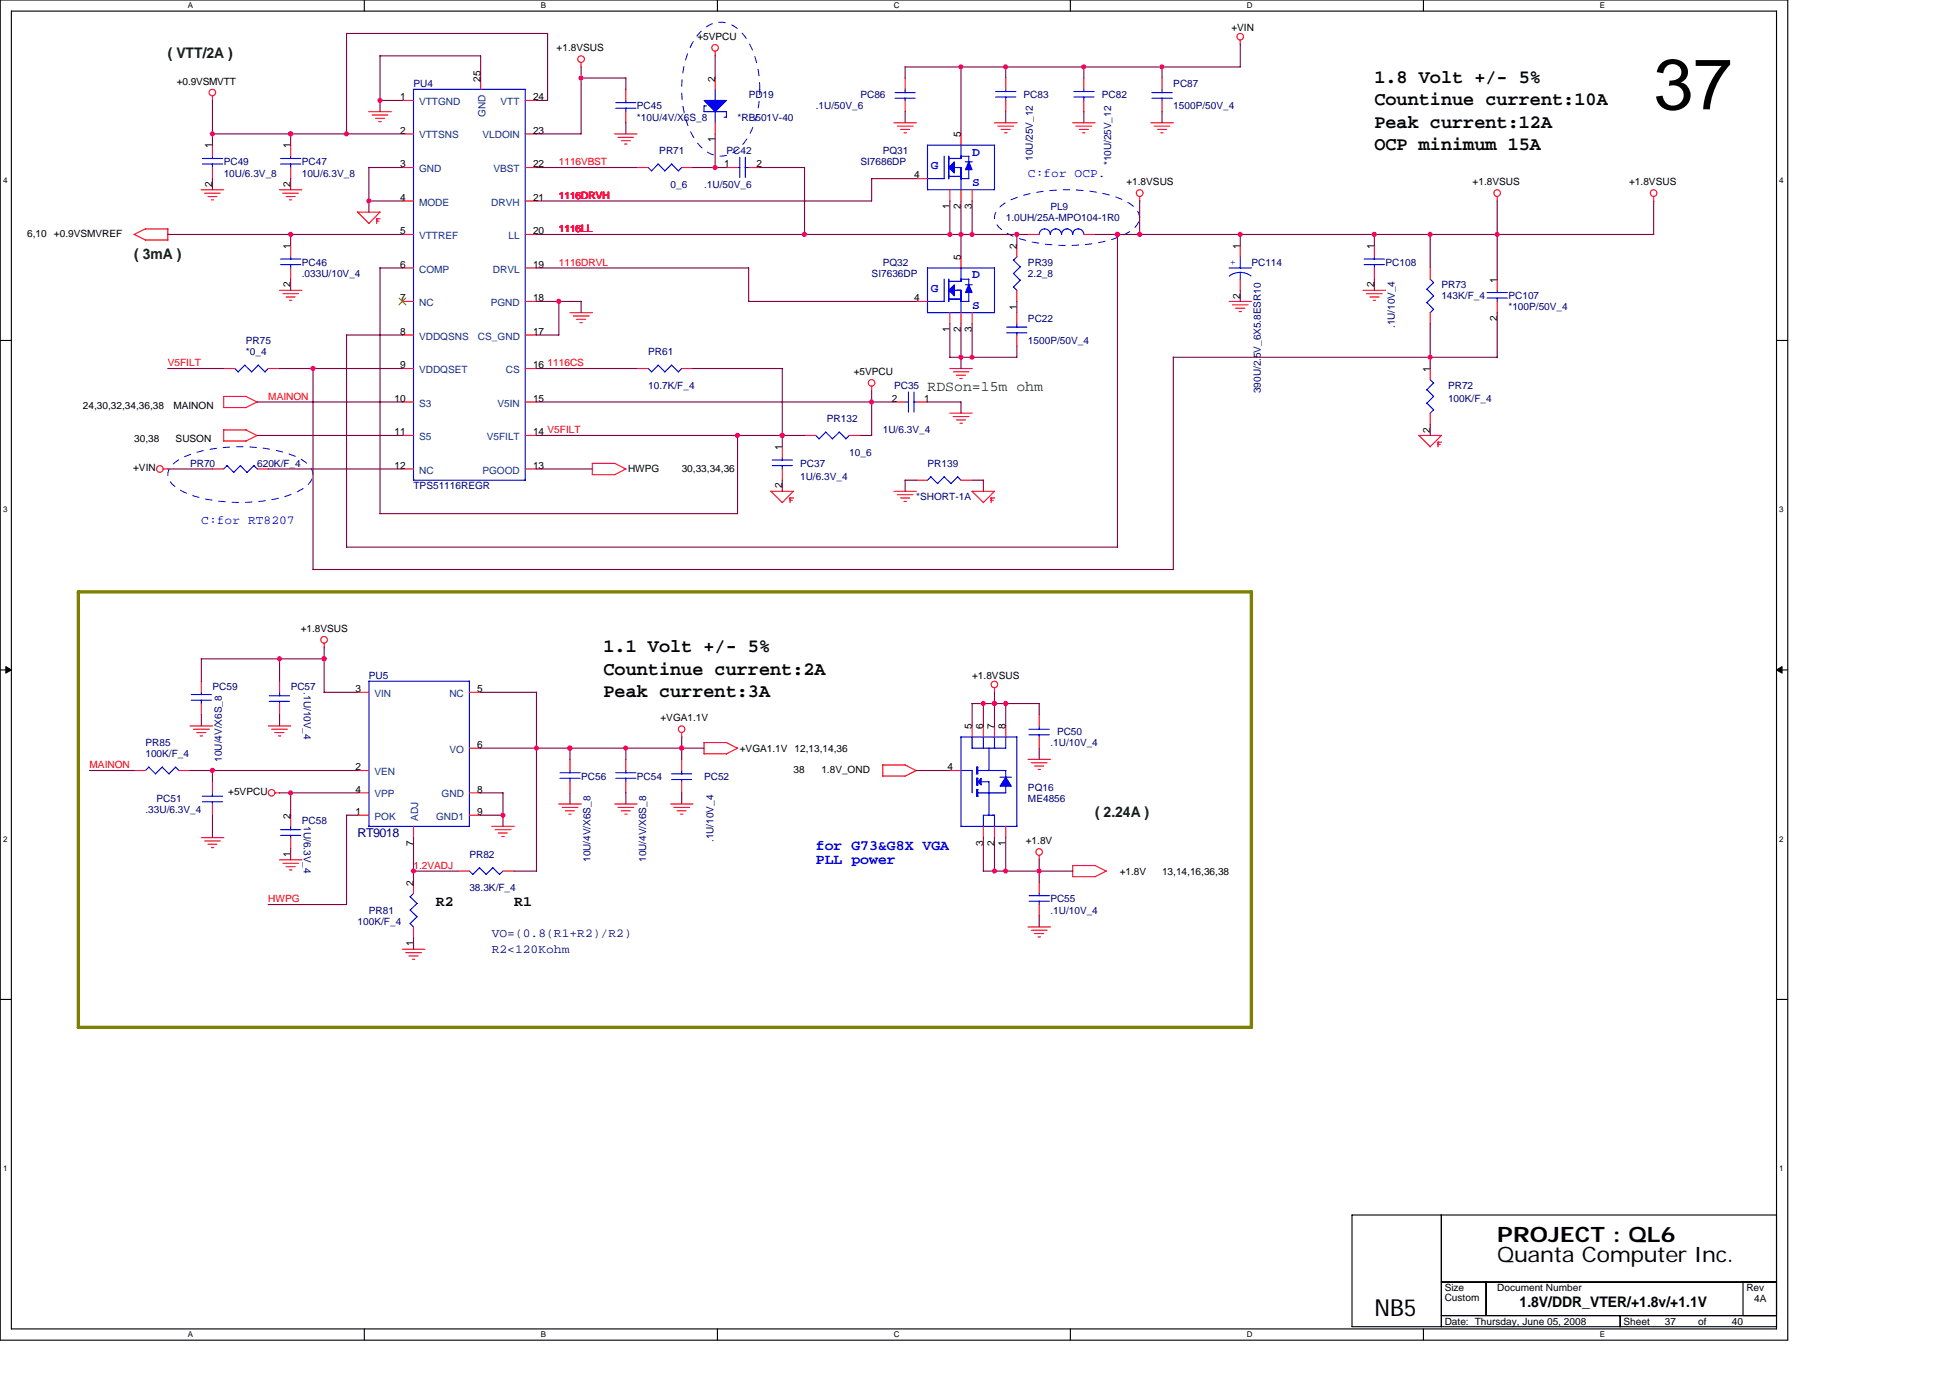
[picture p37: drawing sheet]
<svg xmlns="http://www.w3.org/2000/svg" width="297mm" height="210mm" viewBox="0 0 297 210" stroke-linecap="round" stroke-linejoin="round" font-family="sans-serif">
<defs><g id="words">
<text font-size="10.9" x="251.9" y="16.7">37</text>
<text font-size="3.6" x="209.4" y="200.6">NB5</text>
<g font-size="3.2">
<text x="228.1" y="189.2">PROJECT : QL6</text>
<text x="228.1" y="192.3">Quanta Computer Inc.</text>
</g>
<g font-size="2.9">
<text x="209.4" y="16">Countinue current:10A</text>
<text x="209.4" y="12.6">1.8 Volt +/- 5%</text>
<text x="209.4" y="19.4">Peak current:12A</text>
<text x="209.4" y="22.8">OCP minimum 15A</text>
<text x="91.9" y="99.4">1.1 Volt +/- 5%</text>
<text x="91.9" y="106.2">Peak current:3A</text>
<text x="91.9" y="102.8">Countinue current:2A</text>
</g>
<g font-size="2.2" fill="#004000">
<text x="25.6" y="8.8">( VTT/2A )</text>
<text x="20.4" y="39.5">( 3mA )</text>
<text x="166.8" y="124.6">( 2.24A )</text>
</g>
<text font-size="2.2" fill="#008000" x="141.3" y="59.6">RDSon=15m ohm</text>
<g font-size="2.2" fill="#00f">
<text x="124.3" y="129.5">for G73&amp;G8X VGA</text>
<text x="124.3" y="131.7">PLL power</text>
</g>
<g font-size="2.2">
<text x="66.4" y="138">R2</text>
<text x="78.3" y="138">R1</text>
<text x="231.5" y="199.1">1.8V/DDR_VTER/+1.8v/+1.1V</text>
</g>
<g font-size="1.9" fill="#00f">
<text x="148.1" y="23.7">D</text>
<text x="141.8" y="25.7">G</text>
<text x="148.1" y="28.3">S</text>
<text x="156.6" y="27">C:for OCP.</text>
<text x="141.8" y="44.5">G</text>
<text x="148.1" y="42.4">D</text>
<text x="148.1" y="47">S</text>
<text x="30.7" y="79.8">C:for RT8207</text>
</g>
<g font-size="1.9" fill="#000080">
<text x="54.5" y="127.6">RT9018</text>
<text x="74.9" y="142.7">VO=(0.8(R1+R2)/R2)</text>
<text x="74.9" y="145.2">R2&lt;120Kohm</text>
</g>
<g font-size="1.5">
<text x="187.6" y="4.8">+VIN</text>
<text x="84.8" y="7.8">+1.8VSUS</text>
<text x="106.2" y="6.1">+5VPCU</text>
<text x="26.9" y="12.9">+0.9VSMVTT</text>
<text x="61" y="15.3">1</text>
<text x="73.2" y="12.4" transform="rotate(-90 73.2 12.4)">25</text>
<text x="81.2" y="15.3">24</text>
<text x="108.9" y="12.4" transform="rotate(-90 108.9 12.4)">2</text>
<text x="32.3" y="22.6" transform="rotate(-90 32.3 22.6)">1</text>
<text x="44.3" y="22.6" transform="rotate(-90 44.3 22.6)">1</text>
<text x="61" y="20.4">2</text>
<text x="81.2" y="20.4">23</text>
<text x="108.9" y="21.7" transform="rotate(-90 108.9 21.7)">1</text>
<text x="146.4" y="20.9" transform="rotate(-90 146.4 20.9)">5</text>
<text x="32.3" y="28.5" transform="rotate(-90 32.3 28.5)">2</text>
<text x="44.3" y="28.5" transform="rotate(-90 44.3 28.5)">2</text>
<text x="61" y="25.5">3</text>
<text x="81.2" y="25.5">22</text>
<text x="110.3" y="25.5">1</text>
<text x="115.2" y="25.5">2</text>
<text x="139.3" y="27.2">4</text>
<text x="171.6" y="28.3">+1.8VSUS</text>
<text x="224.3" y="28.3">+1.8VSUS</text>
<text x="248.2" y="28.3">+1.8VSUS</text>
<text x="61" y="30.6">4</text>
<text x="61" y="35.7">5</text>
<text x="81.2" y="35.7">20</text>
<text x="81.2" y="30.6">21</text>
<text x="144.7" y="31.9" transform="rotate(-90 144.7 31.9)">1</text>
<text x="146.4" y="31.9" transform="rotate(-90 146.4 31.9)">2</text>
<text x="148.1" y="31.9" transform="rotate(-90 148.1 31.9)">3</text>
<text x="4.1" y="36.1">6,10</text>
<text x="8.2" y="36.1">+0.9VSMVREF</text>
<text x="44.3" y="38" transform="rotate(-90 44.3 38)">1</text>
<text x="61" y="40.8">6</text>
<text x="81.2" y="40.8">19</text>
<text x="146.4" y="39.6" transform="rotate(-90 146.4 39.6)">5</text>
<text x="154.9" y="38" transform="rotate(-90 154.9 38)">2</text>
<text x="188.9" y="38" transform="rotate(-90 188.9 38)">1</text>
<text x="209.3" y="38" transform="rotate(-90 209.3 38)">1</text>
<text x="44.3" y="43.8" transform="rotate(-90 44.3 43.8)">2</text>
<text x="61" y="45.9">7</text>
<text x="81.2" y="45.9">18</text>
<text x="139.3" y="45.9">4</text>
<text x="154.9" y="47.2" transform="rotate(-90 154.9 47.2)">1</text>
<text x="188.9" y="45.5" transform="rotate(-90 188.9 45.5)">2</text>
<text x="209.3" y="43.8" transform="rotate(-90 209.3 43.8)">2</text>
<text x="228" y="43.1" transform="rotate(-90 228 43.1)">1</text>
<text x="61" y="51">8</text>
<text x="81.2" y="51">17</text>
<text x="144.7" y="50.6" transform="rotate(-90 144.7 50.6)">1</text>
<text x="146.4" y="50.6" transform="rotate(-90 146.4 50.6)">2</text>
<text x="148.1" y="50.6" transform="rotate(-90 148.1 50.6)">3</text>
<text x="228" y="48.9" transform="rotate(-90 228 48.9)">2</text>
<text x="61" y="56.1">9</text>
<text x="81.2" y="56.1">16</text>
<text x="130" y="57.2">+5VPCU</text>
<text x="217.8" y="56.7" transform="rotate(-90 217.8 56.7)">1</text>
<text x="12.6" y="62.3">24,30,32,34,36,38</text>
<text x="26.4" y="62.3">MAINON</text>
<text x="60.1" y="61.2">10</text>
<text x="81.2" y="61.2">15</text>
<text x="135.8" y="61.2">2</text>
<text x="140.8" y="61.2">1</text>
<text x="217.8" y="65.9" transform="rotate(-90 217.8 65.9)">2</text>
<text x="20.3" y="71.8">+VIN</text>
<text x="20.4" y="67.4">30,38</text>
<text x="26.8" y="67.4">SUSON</text>
<text x="60.1" y="71.4">12</text>
<text x="60.1" y="66.3">11</text>
<text x="81.2" y="66.3">14 V5FILT</text>
<text x="81.2" y="71.4">13</text>
<text x="95.7" y="72">HWPG</text>
<text x="103.8" y="72">30,33,34,36</text>
<text x="119.1" y="68.6" transform="rotate(-90 119.1 68.6)">1</text>
<text x="119.1" y="74.4" transform="rotate(-90 119.1 74.4)">2</text>
<text x="45.8" y="96.3">+1.8VSUS</text>
<text x="54.2" y="105.5">3</text>
<text x="72.7" y="105.5">5</text>
<text x="148.1" y="103.5">+1.8VSUS</text>
<text x="72.7" y="114">6</text>
<text x="100.6" y="109.9">+VGA1.1V</text>
<text x="148.1" y="111.1" transform="rotate(-90 148.1 111.1)">5</text>
<text x="149.8" y="111.1" transform="rotate(-90 149.8 111.1)">6</text>
<text x="151.5" y="111.1" transform="rotate(-90 151.5 111.1)">7</text>
<text x="153.2" y="111.1" transform="rotate(-90 153.2 111.1)">8</text>
<text x="54.2" y="117.4">2</text>
<text x="112.7" y="114.5">+VGA1.1V 12,13,14,36</text>
<text x="120.9" y="117.8">38</text>
<text x="125.1" y="117.8">1.8V_OND</text>
<text x="144.4" y="117.4">4</text>
<text x="34.8" y="121.2">+5VPCU</text>
<text x="44.3" y="124.7" transform="rotate(-90 44.3 124.7)">2</text>
<text x="54.2" y="120.8">4</text>
<text x="54.2" y="124.2">1</text>
<text x="72.7" y="120.8">8</text>
<text x="72.7" y="124.2">9</text>
<text x="44.3" y="130.6" transform="rotate(-90 44.3 130.6)">1</text>
<text x="63" y="128.9" transform="rotate(-90 63 128.9)">7</text>
<text x="149.8" y="128.9" transform="rotate(-90 149.8 128.9)">3</text>
<text x="151.5" y="128.9" transform="rotate(-90 151.5 128.9)">2</text>
<text x="153.2" y="128.9" transform="rotate(-90 153.2 128.9)">1</text>
<text x="156.2" y="128.7">+1.8V</text>
<text x="63" y="135" transform="rotate(-90 63 135)">2</text>
<text x="170.6" y="133.3">+1.8V</text>
<text x="177" y="133.3">13,14,16,36,38</text>
<text x="63" y="144.2" transform="rotate(-90 63 144.2)">1</text>
<text x="220.1" y="196.7">Size</text>
<text x="228.1" y="196.7">Document Number</text>
<text x="266" y="196.7">Rev</text>
<text x="220.1" y="198.3">Custom</text>
<text x="220.1" y="201.8">Date: Thursday, June 05, 2008</text>
<text x="247.3" y="201.8">Sheet</text>
<text x="253.6" y="201.8">37</text>
<text x="258.7" y="201.8">of</text>
<text x="263.8" y="201.8">40</text>
<text x="267.2" y="198.4">4A</text>
</g>
<g font-size="1.5" fill="#000080">
<text x="63" y="13.3">PU4</text>
<text x="97" y="16.7">PC45</text>
<text x="114" y="15">PD19</text>
<text x="124.3" y="16.7">.1U/50V_6</text>
<text x="131.1" y="15">PC86</text>
<text x="155.9" y="15">PC83</text>
<text x="167.8" y="15">PC82</text>
<text x="178.7" y="13.3">PC87</text>
<text x="178.7" y="16.7">1500P/50V_4</text>
<text x="97" y="18.4">*10U/4V/X6S_8</text>
<text x="100.4" y="23.5">PR71</text>
<text x="110.7" y="23.5">PC42</text>
<text x="112.3" y="18.4">*RB501V-40</text>
<text x="134.5" y="23.5">PQ31</text>
<text x="34.1" y="25.2">PC49</text>
<text x="34.1" y="26.9">10U/6.3V_8</text>
<text x="46" y="25.2">PC47</text>
<text x="46" y="26.9">10U/6.3V_8</text>
<text x="102.1" y="28.6">0_6</text>
<text x="107.2" y="28.6">.1U/50V_6</text>
<text x="131.1" y="25.2">SI7686DP</text>
<text x="157.3" y="24.5" transform="rotate(-90 157.3 24.5)">10U/25V_12</text>
<text x="169.2" y="25.2" transform="rotate(-90 169.2 25.2)">*10U/25V_12</text>
<text x="153.2" y="33.7">1.0UH/25A-MPO104-1R0</text>
<text x="160" y="32">PL9</text>
<text x="46" y="40.5">PC46</text>
<text x="134.5" y="40.5">PQ32</text>
<text x="156.6" y="40.5">PR39</text>
<text x="190.6" y="40.5">PC114</text>
<text x="211" y="40.5">PC108</text>
<text x="46" y="42.2">.033U/10V_4</text>
<text x="132.8" y="42.2">SI7636DP</text>
<text x="156.6" y="42.2">2.2_8</text>
<text x="219.6" y="43.9">PR73</text>
<text x="219.6" y="45.6">143K/F_4</text>
<text x="229.8" y="45.6">PC107</text>
<text x="229.8" y="47.3">*100P/50V_4</text>
<text x="37.5" y="52.4">PR75</text>
<text x="156.6" y="49">PC22</text>
<text x="156.6" y="52.4">1500P/50V_4</text>
<text x="212.5" y="50" transform="rotate(-90 212.5 50)">.1U/10V_4</text>
<text x="37.5" y="54.1">*0_4</text>
<text x="98.7" y="54.1">PR61</text>
<text x="98.7" y="59.2">10.7K/F_4</text>
<text x="136.2" y="59.2">PC35</text>
<text x="192" y="59.9" transform="rotate(-90 192 59.9)">390U/2.5V_6X5.8ESR10</text>
<text x="220.6" y="59.2">PR72</text>
<text x="126" y="64.3">PR132</text>
<text x="220.6" y="61.3">100K/F_4</text>
<text x="29" y="71.1">PR70</text>
<text x="39.2" y="71.1">620K/F_4</text>
<text x="121.9" y="71.1">PC37</text>
<text x="129.4" y="69.4">10_6</text>
<text x="134.5" y="66">1U/6.3V_4</text>
<text x="141.3" y="71.1">PR139</text>
<text x="63" y="74.5">TPS51116REGR</text>
<text x="121.9" y="73.2">1U/6.3V_4</text>
<text x="139.6" y="76.2">*SHORT-1A</text>
<text x="32.4" y="105.2">PC59</text>
<text x="44.3" y="105.2">PC57</text>
<text x="46.3" y="105.5" transform="rotate(90 46.3 105.5)">.1U/10V_4</text>
<text x="56.2" y="103.5">PU5</text>
<text x="22.2" y="113.7">PR85</text>
<text x="160" y="113.7">.1U/10V_4</text>
<text x="161" y="112">PC50</text>
<text x="22.2" y="115.4">100K/F_4</text>
<text x="33.8" y="116.1" transform="rotate(-90 33.8 116.1)">10U/4V/X6S_8</text>
<text x="88.5" y="118.8">PC56</text>
<text x="97" y="118.8">PC54</text>
<text x="107.2" y="118.8">PC52</text>
<text x="22.2" y="123.9">.33U/6.3V_4</text>
<text x="23.9" y="122.2">PC51</text>
<text x="46" y="125.6">PC58</text>
<text x="46.3" y="125.9" transform="rotate(90 46.3 125.9)">1U/6.3V_4</text>
<text x="156.6" y="120.5">PQ16</text>
<text x="156.6" y="122.2">ME4856</text>
<text x="71.5" y="130.7">PR82</text>
<text x="89.9" y="131.4" transform="rotate(-90 89.9 131.4)">10U/4V/X6S_8</text>
<text x="98.4" y="131.4" transform="rotate(-90 98.4 131.4)">10U/4V/X6S_8</text>
<text x="108.7" y="128.3" transform="rotate(-90 108.7 128.3)">.1U/10V_4</text>
<text x="71.5" y="135.8">38.3K/F_4</text>
<text x="160" y="137.5">PC55</text>
<text x="54.5" y="140.9">100K/F_4</text>
<text x="56.2" y="139.2">PR81</text>
<text x="160" y="139.2">.1U/10V_4</text>
</g>
<g font-size="1.5" fill="#004080">
<text x="63.8" y="16">VTTGND</text>
<text x="73.9" y="17.8" transform="rotate(-90 73.9 17.8)">GND</text>
<text x="76.2" y="16">VTT</text>
<text x="63.8" y="21.1">VTTSNS</text>
<text x="73.5" y="21.1">VLDOIN</text>
<text x="63.8" y="26.2">GND</text>
<text x="75.2" y="26.2">VBST</text>
<text x="63.8" y="31.3">MODE</text>
<text x="74.8" y="31.3">DRVH</text>
<text x="63.8" y="41.5">COMP</text>
<text x="63.8" y="36.4">VTTREF</text>
<text x="75.1" y="41.5">DRVL</text>
<text x="77.5" y="36.4">LL</text>
<text x="63.8" y="46.6">NC</text>
<text x="74.8" y="46.6">PGND</text>
<text x="63.8" y="51.8">VDDQSNS</text>
<text x="72.8" y="51.8">CS_GND</text>
<text x="63.8" y="56.9">VDDQSET</text>
<text x="77" y="56.9">CS</text>
<text x="63.8" y="62">S3</text>
<text x="75.8" y="62">V5IN</text>
<text x="63.8" y="67.1">S5</text>
<text x="74.1" y="67.1">V5FILT</text>
<text x="63.8" y="72.2">NC</text>
<text x="73.5" y="72.2">PGOOD</text>
<text x="57" y="106.2">VIN</text>
<text x="68.4" y="106.2">NC</text>
<text x="57" y="118.1">VEN</text>
<text x="68.4" y="114.7">VO</text>
<text x="57" y="121.5">VPP</text>
<text x="57" y="124.9">POK</text>
<text x="63.7" y="125.1" transform="rotate(-90 63.7 125.1)">ADJ</text>
<text x="66.4" y="124.9">GND1</text>
<text x="67.3" y="121.5">GND</text>
</g>
<g font-size="1.5" fill="#f00">
<text x="85.1" y="25.2">1116VBST</text>
<text x="85.1" y="30.3">1116DRVH</text>
<text x="85.1" y="35.4">1116LL</text>
<text x="85.1" y="40.5">1116DRVL</text>
<text x="25.6" y="55.8">V5FILT</text>
<text x="83.4" y="55.8">1116CS</text>
<text x="40.9" y="60.9">MAINON</text>
<text x="13.6" y="117.1">MAINON</text>
<text x="40.9" y="137.5">HWPG</text>
<text x="63" y="132.4">1.2VADJ</text>
</g>
<text font-size="1.5" fill="#00f" x="187.4" y="40.3">+</text>
<g font-size="1.2">
<text x="28.6" y="1.2">A</text>
<text x="82.4" y="1.2">B</text>
<text x="136.2" y="1.2">C</text>
<text x="189.9" y="1.2">D</text>
<text x="243.7" y="1.2">E</text>
<text x=".5" y="27.9">4</text>
<text x="271" y="27.9">4</text>
<text x=".5" y="78">3</text>
<text x="271" y="78">3</text>
<text x=".5" y="128.2">2</text>
<text x="271" y="128.2">2</text>
<text x=".5" y="178.5">1</text>
<text x="271" y="178.5">1</text>
<text x="28.6" y="203.8">A</text>
<text x="82.4" y="203.8">B</text>
<text x="136.2" y="203.8">C</text>
<text x="189.9" y="203.8">D</text>
<text x="243.7" y="203.8">E</text>
</g>
</g></defs>
<path d="M0 0h272.3v204.2h-272.3zM1.7 1.7h268.9v200.8h-268.9z" fill="none" stroke="#000" stroke-width=".17"/>
<g fill="#fff">
<path d="M28.6 .2h.8v1.3h-.8z"/>
<path d="M28.6 202.7h.8v1.3h-.8z"/>
</g>
<path d="M55.5 0v1.7M55.5 202.5v1.7" fill="none" stroke="#000" stroke-width=".17"/>
<g fill="#fff">
<path d="M82.4 .2h.8v1.3h-.8z"/>
<path d="M82.4 202.7h.8v1.3h-.8z"/>
</g>
<path d="M109.3 0v1.7M109.3 202.5v1.7" fill="none" stroke="#000" stroke-width=".17"/>
<g fill="#fff">
<path d="M136.2 .2h.8v1.3h-.8z"/>
<path d="M136.2 202.7h.8v1.3h-.8z"/>
</g>
<path d="M163 0v1.7M163 202.5v1.7" fill="none" stroke="#000" stroke-width=".17"/>
<g fill="#fff">
<path d="M189.9 .2h.9v1.3h-.9z"/>
<path d="M189.9 202.7h.9v1.3h-.9z"/>
</g>
<path d="M216.8 0v1.7M216.8 202.5v1.7" fill="none" stroke="#000" stroke-width=".17"/>
<g fill="#fff">
<path d="M243.7 .2h.8v1.3h-.8z"/>
<path d="M243.7 202.7h.8v1.3h-.8z"/>
<path d="M.5 26.8h.6v1.3h-.6z"/>
<path d="M271 26.8h.7v1.3h-.7z"/>
<path d="M.5 77h.6v1.3h-.6z"/>
<path d="M271 77h.7v1.3h-.7z"/>
</g>
<path d="M0 51.9h1.7M270.6 51.9h1.7" fill="none" stroke="#000" stroke-width=".17"/>
<g fill="#fff">
<path d="M.5 127.2h.6v1.3h-.6z"/>
<path d="M271 127.2h.7v1.3h-.7z"/>
</g>
<path d="M0 102.1h1.7M270.6 102.1h1.7" fill="none" stroke="#000" stroke-width=".17"/>
<path d="M.9 101.6l.8 .5-.8 .5zM270.6 102.1l.9-.5v1z" fill="#000" stroke="#000" stroke-width=".15"/>
<g fill="#fff">
<path d="M.5 177.4h.6v1.3h-.6z"/>
<path d="M271 177.4h.7v1.3h-.7z"/>
</g>
<path d="M0 152.3h1.7M270.6 152.3h1.7M205.9 185.1h64.7v17.1h-64.7zM219.6 195.4h51M219.6 185.1v17.1M226.4 195.4v5.1M265.5 195.4v5.1M219.6 200.5h51M246.8 200.5v1.7" fill="none" stroke="#000" stroke-width=".17"/>
<path d="M11.9 90.2h178.7v66.3h-178.7z" fill="none" stroke="#808000" stroke-width=".51"/>
<path d="M106.8 4.8a3.9 3.9 0 0 1 6 0 12.8 12.8 0 0 1 2.9 8.8 12.8 12.8 0 0 1-2.9 8.8 3.9 3.9 0 0 1-6 0 12.8 12.8 0 0 1-3-8.8 12.8 12.8 0 0 1 3-8.8zM152.4 31.5a12 12 0 0 1 5.8-2.3 24.1 24.1 0 0 1 13.1 1.4 3.6 3.6 0 0 1 2.3 2.5 2.76 2.76 0 0 1-1.5 2.2 18.7 18.7 0 0 1-9.6 2.1 18.7 18.7 0 0 1-9.5-2.1 2.5 2.5 0 0 1-1.4-2.7l.3-.6zM26.4 70.7a12 12 0 0 1 5.9-2.3 24.1 24.1 0 0 1 13.1 1.3 3.6 3.6 0 0 1 2.3 2.6 2.76 2.76 0 0 1-1.5 2.2 18.7 18.7 0 0 1-9.6 2.1 18.7 18.7 0 0 1-9.5-2.1 2.5 2.5 0 0 1-1.4-2.8l.3-.5z" fill="none" stroke="#00f" stroke-width=".15" stroke-dasharray="1 1 1 1 1 1 1 1"/>
<g fill="none" stroke="#f00" stroke-width=".17">
<path d="M32.4 14.6v.7M56.2 17h3.4M56.7 17.5h2.4M57.2 18h1.4M57.7 18.5h.4M61.3 15.3h1.7M73.2 11.9v1.7M80 15.3h1.7M88.5 9.5v.7M95.3 13.6v1.7M95.3 17v1.7M108.9 7.8v.7"/>
<path d="M108.9 11.9v1.7M108.9 18.7v1.7M136.2 18.7h3.4M136.7 19.2h2.4M137.2 19.7h1.4M137.9 11.9v1.7M137.9 15.3v1.7M151.5 18.7h3.4M152 19.2h2.4M152.5 19.7h1.4M153.2 11.9v1.7M153.2 15.3v1.7"/>
<path d="M163.4 18.7h3.4M163.9 19.2h2.4M164.4 19.7h1.4M165.1 11.9v1.7M165.1 15.3v1.7M175.3 18.7h3.4M175.8 19.2h2.4M176.3 19.7h1.4M177 11.9v1.7M177 15.3v1.7M188.9 6.1v.7M20.4 35.7l1.8 .9"/>
<path d="M22.1 36.6h3.5M22.2 34.9h3.4M22.2 34.9l-1.8 .8M25.6 34.9v1.7M30.6 28.9h3.5M31.2 29.4h2.3M31.7 30h1.4M32.2 30.5h.3M32.4 22.1v1.7M32.4 25.5v1.7M42.6 28.9h3.4M43.1 29.4h2.4"/>
<path d="M43.6 30h1.4M44.1 30.5h.3M44.3 22.1v1.7M44.3 25.5v1.7M44.3 37.4v1.7M54.5 32.3l1.7 1.7M54.5 32.3h3.4M57.4 33.7h.3M57.9 32.3l-1.7 1.8M57.9 33.3h-.5v.8M61.3 20.4h1.7M61.3 25.5h1.7"/>
<path d="M61.3 35.7h1.7M61.3 30.6h1.7M80 20.4h1.7M80 25.5h1.7M80 35.7h1.7M80 30.6h1.7M93.6 20.4h3.4M94.1 20.9h2.4M94.7 21.4h1.3M95.1 21.9h.4M97 25.5h1.7M103.8 25.5h1.7"/>
<path d="M110.7 25.5h1.6M114 25.5h1.8M137.7 20.2h.4M139.6 27.2h1.7M144.7 28.9v1.7M146.4 20.4v1.7M146.4 28.9v1.7M146.4 39.1v1.7M148.1 28.9v1.7M153 20.2h.4M154.9 37.4v1.7M156.6 35.7h1.7"/>
<path d="M164.9 20.2h.4M165.1 35.7h1.7M173.6 30v.6M176.8 20.2h.4M188.9 37.4v1.7M209.4 37.4v1.7M228.1 30v.6M251.9 30v.6M34.1 56.2h1.7M40.9 56.2h1.7M42.6 44.2h3.4M43.1 44.7h2.4"/>
<path d="M43.6 45.3h1.4M44.1 45.8h.4M44.3 40.8v1.7M61.3 56.2h1.7M61.3 45.9h1.7M61.3 40.8h1.7M61.3 51.1h1.7M80 56.2h1.7M80 45.9h1.7M80 40.8h1.7M80 51.1h1.7M86.8 47.6h3.5"/>
<path d="M87.3 48.2h2.4M87.8 48.7h1.4M88.3 49.2h.4M97 56.2h1.7M103.8 56.2h1.7M132.8 58.9v.7M139.6 45.9h1.7M144.7 56.2h3.4M144.7 47.6v1.7M145.2 56.7h2.4M145.7 57.2h1.4M146.2 57.7h.4"/>
<path d="M146.4 47.6v1.7M148.1 47.6v1.7M154.9 44.2v1.7M154.9 47.6v1.7M154.9 51.1v1.6M187.2 45.9h3.4M187.7 46.5h2.4M188.2 47h1.4M188.8 47.5h.3M188.9 42.5v1.7M207.6 44.2h3.4M208.1 44.7h2.4"/>
<path d="M208.7 45.3h1.4M209.2 45.8h.3M209.4 40.8v1.7M217.9 40.8v1.7M217.9 47.6v1.7M217.9 56.2v1.6M228.1 42.5v1.7M228.1 45.9v1.7M24.9 71.5h.7M32.4 71.5h1.7M34.1 67.2h3.4M34.1 62.1h3.4"/>
<path d="M34.1 62.1v-1.7h3.4l1.7 .9-1.8 .8M39.2 71.5h1.7M39.2 66.4l-1.8 .8M39.2 66.4l-1.7-.9h-3.4v1.7M61.3 66.4h1.7M61.3 71.5h1.7M61.3 61.3h1.7M80 66.4h1.7M80 71.5h1.7M80 61.3h1.7M95.3 71.5l-1.7 .8M95.4 71.5l-1.7-.9h-3.5v1.7h3.4"/>
<path d="M117.4 74.8l1.8 1.8M117.5 74.9h3.4l-1.8 1.7M119.2 68.1v1.7M119.2 71.5v1.7M120.3 76.2h.4M120.4 75.9h.5M120.4 75.9v.7M122.6 66.4h1.7M129.4 66.4h1.7M136.2 74.9h3.4M136.2 61.3h1.7M136.7 75.4h2.4"/>
<path d="M137.2 75.9h1.4M137.7 76.4h.4M139.6 61.3h1.7M139.6 73.2h1.7M144.7 62.9h3.4M145.2 63.5h2.4M145.7 64h1.4M146.2 64.5h.4M146.4 73.2h1.7M148.1 74.8l1.7 1.8M148.1 74.9h3.4l-1.7 1.7M151 76.2h.3"/>
<path d="M151 75.9h.5M151 75.9v.7M216.1 66.3l1.8 1.8M216.2 66.4h3.4M217.9 62.9v1.8M219 67.7h.4M219.6 66.4l-1.8 1.7M219.6 67.4h-.5v.7M49.4 98v.7M20.4 117.4h1.8M27.3 117.4h1.7M29 110.6h3.4"/>
<path d="M29.5 111.1h2.4M30 111.6h1.3M30.5 112.1h.4M30.7 103.8v1.7M30.7 107.2v1.7M32.4 119.1v1.7M40.9 110.6h3.4M41.4 111.1h2.4M41.9 111.6h1.4M42.4 112.1h.4M42.6 103.8v1.7M42.6 107.2v1.7"/>
<path d="M54.5 117.4h1.7M54.5 105.5h1.7M71.5 114h1.7M71.5 105.5h1.7M86.8 115.7v1.7M86.8 119.1v1.7M95.3 115.7v1.7M95.3 119.1v1.7M103.8 111.6v.7M103.8 115.7v1.7M103.8 119.1v1.7M112.3 114l-1.7 .9"/>
<path d="M112.4 114l-1.7-.8h-3.5v1.7h3.5M134.4 118.3h3.5M134.5 116.5v1.8M134.5 116.6h3.4l1.7 .8M139.6 117.4l-1.7 .9M144.7 117.4h1.7M148.1 110.6v1.7M149.8 110.6v1.7M151.5 104.8v.7M151.5 110.6v1.7M153.2 110.6v1.7M156.6 115.7h3.4"/>
<path d="M157.1 116.2h2.4M157.6 116.7h1.4M158.1 117.2h.4M158.3 108.9v1.7M158.3 112.3v1.7M30.7 127.6h3.4M31.2 128.1h2.4M31.7 128.7h1.3M32.2 129.2h.4M32.4 122.5v1.7M41.9 120.8h.7M42.6 131h3.4"/>
<path d="M43.1 131.6h2.4M43.6 132.1h1.4M44.1 132.6h.4M44.3 124.2v1.7M44.3 127.6v1.7M54.5 120.8h1.7M54.5 124.2h1.7M63 125.9v1.7M63 134.4v1.7M69.8 132.7h1.7M71.5 120.8h1.7M71.5 124.2h1.7"/>
<path d="M74.9 125.9h3.4M75.4 126.4h2.4M75.9 126.9h1.4M76.5 127.5h.3M76.6 132.7h1.7M85.1 122.5h3.4M85.6 123h2.4M86.1 123.5h1.4M86.7 124.1h.3M93.6 122.5h3.4M94.1 123h2.4M94.6 123.5h1.4"/>
<path d="M95.2 124.1h.3M102.1 122.5h3.5M102.7 123h2.3M103.1 123.5h1.4M103.7 124.1h.3M149.8 125.9v1.7M151.5 125.9v1.7M153.2 125.9v1.7M158.3 130.3v.7M158.3 134.4v1.7M158.3 137.8v1.7M166.8 131.9l1.7 .9-1.7 .8h-3.4"/>
<path d="M166.8 131.9h-3.4v1.7M61.3 144.7h3.4M61.8 145.2h2.4M62.3 145.7h1.4M62.8 146.2h.4M63 141.2v1.7M156.6 141.2h3.4M157.1 141.8h2.4M157.6 142.3h1.4M158.1 142.8h.4"/>
<circle cx="32.3" cy="14.1" r=".5"/>
<circle cx="88.5" cy="9" r=".51"/>
<circle cx="108.9" cy="7.3" r=".5"/>
<circle cx="188.9" cy="5.6" r=".5"/>
<circle cx="173.6" cy="29.4" r=".51"/>
<circle cx="228" cy="29.4" r=".51"/>
<circle cx="251.9" cy="29.4" r=".51"/>
<circle cx="132.8" cy="58.3" r=".5"/>
<circle cx="24.3" cy="71.5" r=".51"/>
<circle cx="49.4" cy="97.5" r=".51"/>
<circle cx="103.8" cy="111.1" r=".5"/>
<circle cx="151.5" cy="104.3" r=".5"/>
<circle cx="41.4" cy="120.8" r=".5"/>
<circle cx="158.3" cy="129.8" r=".5"/>
</g>
<g fill="none" stroke="#00f" stroke-width=".17">
<path d="M63 13.6h17v59.6h-17zM93.8 16.5h3.1M93.8 15.6h3.1M95.3 15.3v.4M95.3 16.5v.5M107.6 16.2l-.4-.1v.9h3.5v.9M108.9 13.6v1.7M108.9 17v1.7M110.3 17.9h.4M136.3 14.1h3.1M136.3 15h3.1M137.9 13.6v.5"/>
<path d="M137.9 14.9v.4M151.7 14.8h3M151.7 13.9h3M153.2 13.6v.4M153.2 14.8v.5M163.6 14.8h3.1M163.6 13.9h3.1M165.1 13.6v.4M165.1 14.8v.5M175.5 14.1h3.1M175.5 15h3.1M177 13.6v.5"/>
<path d="M177 14.9v.4M30.8 25h3.1M30.8 24.2h3.1M32.4 23.8v.4M32.4 25v.5M42.8 39.5h3M42.8 25h3M42.8 24.2h3M44.3 23.8v.4M44.3 25v.5M44.3 39.1v.4M100.2 25l1.1 1"/>
<path d="M100.3 25l-1.1 1.1-.5-.6M102.3 25l1 1.1 .5-.6M102.3 25l-1 1.1M112.3 25.5h.4M112.7 24v3.1M113.5 25.5h.5M113.5 24v3.1M141.3 22.1h10.2v6.8h-10.2zM143.8 23.8v3.4h-2.5M144.5 24.2h1.9M144.5 23.8v3.4M144.5 26.9h1.9"/>
<path d="M145.4 25.5h1M146.4 22.1v2.1M146.4 25.5v3.4M146.4 23.8h1.2M147.1 24.7h1M147.6 23.8v.9M147.6 25.9v1.3h-1.2M154.4 39.6l1 1.1M154.9 39.1l-.5 .5M158.3 35.7a.85 .85 0 0 1 .8-.8 .85 .85 0 0 1 .9 .8 .86 .86 0 0 1 .9-.8 .86 .86 0 0 1 .8 .8 .85 .85 0 0 1 .9-.8 .85 .85 0 0 1 .8 .8 .85 .85 0 0 1 .9-.8 .85 .85 0 0 1 .8 .8M188.9 39.1v1.8M207.8 39.5h3.1"/>
<path d="M209.4 39.1v.4M37.3 55.6l-1 1.1-.5-.5M39.3 55.6l1.1 1.1 .5-.6M39.4 55.6l-1 1.1-1.1-1.1M42.8 40.3h3M44.3 40.3v.5M100.2 55.6l1.1 1.1M100.3 55.6l-1.1 1.1-.5-.6M102.3 55.6l1 1.1 .5-.5M102.3 55.6l-1 1.1M138.4 59.7v3.1M139.2 59.7v3.1"/>
<path d="M141.3 40.8h10.2v6.8h-10.2zM143.8 42.5v3.4h-2.5M144.5 42.9h1.9M144.5 42.5v3.5M144.5 45.6h1.9M145.4 44.2h1M146.4 45.9h1.2M146.4 40.8v2.1M146.4 44.2v3.5M146.4 42.5h1.2M147.1 43.4h1M147.6 42.5v.9"/>
<path d="M147.6 44.6v1.4M153.3 49.8h3.1M153.3 50.7h3.1M154.9 49.3v.6M154.9 50.7v.4M155.4 42.7l-1 1 .5 .5M155.4 40.6l-1 1.1 1 1M187.2 40.8h3.4M188.9 41.5l-1 .2-.6 .4M188.9 41.5l.7 .1 1 .5M188.9 41.5v1.1M207.8 40.3h3.1"/>
<path d="M209.4 40.3v.5M217.4 59.4l1 1M217.4 44.1l1 1M217.4 46.1l1 1.1M217.9 57.8l.5 .6M217.9 42.5l.5 .6M218.4 58.4l-1.1 1M218.4 43.1l-1.1 1M218.4 45.1l-1.1 1M218.4 47.1l-.6 .6M226.5 45.4h3.1M226.5 44.6h3.1"/>
<path d="M228.1 44.2v.4M228.1 45.4v.5M34.6 71l1 1M34.6 70.9l-.5 .6M36.6 71l1.1 1M36.6 70.9l-1 1.1M38.7 71l.5 .5M38.7 70.9l-1.1 1.1M117.6 71h3.1M117.6 70.1h3.1M119.2 69.8v.3M119.2 70.9v.6"/>
<path d="M124.2 66.3l.6 .6 1-1.1 1 1.1M128.9 66.9l-1.1-1.1-1 1.1M129.4 66.4l-.6 .5M137.9 61.3h.5M139.2 61.3h.4M141.8 72.7l1 1M141.8 72.6l-.5 .6M142.8 73.7l1-1.1 1.1 1.1M146.4 73.2l-.5-.6-1 1.1M217.4 61.4l1 1.1M218.4 60.4l-1.1 1M218.4 62.4l-.6 .6"/>
<path d="M22.7 116.9l1 1M22.7 116.9l-.5 .5M24.7 116.9l1.1 1M24.7 116.9l-1 1M26.8 116.9l.5 .5M26.8 116.9l-1.1 1M29.1 106.7h3.1M29.1 105.8h3.1M30.7 105.5v.4M30.7 106.7v.5M41 106h3.1M41 106.9h3.1"/>
<path d="M42.6 105.5v.5M42.6 106.8v.4M56.2 103.8h15.3v22.1h-15.3zM85.3 118.6h3.1M85.3 117.8h3.1M86.8 117.4v.4M86.8 118.6v.5M93.8 118.6h3.1M93.8 117.8h3.1M95.3 117.4v.4M95.3 118.6v.5M102.3 117.9h3.1"/>
<path d="M102.3 118.8h3.1M103.8 117.4v.5M103.8 118.8v.3M146.4 112.3h8.5v13.6M146.4 117.4h1.7v3.4M146.4 112.3v13.6h8.5M148.8 118.6h.1v1M148.8 116.9h.1M148.8 116.9v1h.2M148.8 118.6v1h.2M148.9 117.4h4.3v1M148.9 116.9v1"/>
<path d="M149.4 119.1h1.2v5.1M149.8 112.3v1.7M150.6 114v3.4M151.5 112.3v1.7M152.3 118.4h1.7M153.2 112.3v1.7h-5.1v-1.7M153.2 119.8v1h-4.3M156.7 111.1h3.1M156.7 112h3.1M158.3 110.6v.5M158.3 112v.3M30.8 121.3h3.1"/>
<path d="M30.8 122.2h3.1M32.4 120.8v.5M32.4 122.2v.3M42.7 126.4h3.1M42.7 127.3h3.1M44.3 125.9v.5M44.3 127.3v.3M62.5 138.7l1 1-1 1M62.5 136.6l1 1.1M63 136.1l-.5 .6M63.5 137.6l-1 1.1M73 132.2l1.1 1"/>
<path d="M73 132.2l-1 1.1-.5-.6M76.6 132.7l-.5 .6-1-1.1-1.1 1.1M148.8 120.3h.1v1M148.8 120.3v1h.2M149.8 125.9v-1.7h1.7v1.7M156.8 137.3h3M156.8 136.5h3M158.3 136.1v.4M158.3 137.3v.5M62.5 140.7l.5 .5"/>
</g>
<g fill="#00f" stroke="#00f" stroke-width=".17">
<path d="M107.2 15.3h3.5l-1.8 1.7z" fill-rule="evenodd"/>
<path d="M153.2 118.4l.8 1.4h-1.7z" fill-rule="evenodd"/>
<path d="M149.5 118.6v1l-.6-.5z" fill-rule="evenodd"/>
<path d="M144.5 44.2l.9-.8v1.7z" fill-rule="evenodd"/>
<path d="M147.6 43.4l.5 1.2h-1z" fill-rule="evenodd"/>
<path d="M145.4 24.7v1.7l-.9-.9z" fill-rule="evenodd"/>
<path d="M147.6 24.7l.5 1.2h-1z" fill-rule="evenodd"/>
</g>
<path d="M60.8 45.4l1 1.1M61.8 45.4l-1 1.1" fill="none" stroke="#804000" stroke-width=".15"/>
<g fill="none" stroke="#800040" stroke-width=".17">
<path d="M32.4 15.3v6.8M52.8 5.1h30.6M52.8 5.1v15.3M57.9 15.3h3.4M73.2 11.9v-3.4h-15.3v8.5M83.4 5.1v10.2h-1.7M88.5 11.9h6.8v1.7M88.5 10.2v10.2h-6.8M95.3 18.7v1.7M108.9 8.5v3.4M137.9 10.2v1.7M137.9 17v1.7"/>
<path d="M146.4 10.2v10.2M153.2 10.2v1.7M153.2 17v1.7M165.1 10.2v1.7M165.1 17v1.7M177 10.2v1.7M177 17v1.7M188.9 6.8v3.4h-51M25.5 35.7h35.8M32.3 20.4h29M32.4 27.2v1.7M44.3 20.4v1.7"/>
<path d="M44.3 27.2v1.7M44.3 35.7v1.7M56.2 25.5h5.1M56.2 30.6h5.1M56.2 25.5v6.8M81.7 35.7h74.9M81.7 25.5h15.3M105.5 25.5h5.2M108.9 20.4v5.1M115.7 25.5h6.9v10.2M132.8 27.2h6.8M132.8 27.2v3.4h-51.1"/>
<path d="M144.7 30.6v5.1M146.4 30.6v8.5M148.1 30.6v5.1M154.9 35.7v1.7M166.8 35.7h85.1M170.2 35.7v47.7h-117.4v-32.4M173.6 30.6v5.1M188.9 35.7v1.7M209.4 35.7v1.7M217.9 35.7v5.1M228.1 30.6v11.9M251.9 30.6v5.2"/>
<path d="M25.5 56.2h8.6M42.6 56.2h18.7M44.3 42.5v1.7M52.8 51.1h8.5M61.3 40.8h-3.4v37.5h54.4v-12M81.7 45.9h6.8v1.7M81.7 40.8h32.3v5.1M81.7 56.2h15.3M85.1 45.9v5.2h-3.4M105.5 56.2h13.7M114 45.9h25.6M119.2 56.1v12"/>
<path d="M132.8 59.5v6.9h-1.8M144.7 49.3v5.1h10.2v-1.7M146.4 49.3v6.9M148.1 49.3v5.1M154.9 45.9v1.7M178.7 54.4v32.4h-131v-30.7M188.9 44.2v1.7M209.4 42.5v1.7M217.9 49.3v6.9M228.1 47.6v6.8h-49.4M25.5 71.5h6.9M39.2 61.3h22.1"/>
<path d="M39.2 66.4h22.1M40.8 71.5h20.5M81.7 71.5h8.5M81.7 61.3h54.5M81.7 66.4h40.9M119.2 73.2v1.7M137.9 73.2h1.7M137.9 73.2v1.7M141.3 61.3h5.1M146.4 61.2v1.7M148.1 73.2h1.7v1.7M217.9 64.6v1.8"/>
<path d="M49.4 98.7v6.8M13.6 117.4h6.8M28.9 117.4h25.6M30.7 108.9v1.7M32.4 117.4v1.7M42.6 100.4v3.4M42.6 108.9v1.7M49.4 105.5h5.1M49.4 100.4h-18.8l.1 3.4M73.2 105.5h8.5v27.2h-3.4M73.2 114h34M86.8 114v1.7"/>
<path d="M95.3 114v1.7M103.8 112.3v3.4M139.5 117.4h5.2M149.8 107.2v3.4M151.5 105.5v5.1M153.2 107.2v3.4M158.3 108.9v-1.7h-10.2v3.4M158.3 114v1.7M32.4 124.2v3.4M42.6 120.8h11.9M44.3 120.8v3.4M44.3 129.3v1.7"/>
<path d="M54.5 124.2h-1.7v13.6h-12M63 132.7h6.8M63 127.6v6.8M73.2 120.8h3.4M73.2 124.2h3.4M76.6 120.8v5.1M86.8 120.8v1.7M95.3 120.8v1.7M103.8 120.8v1.7M149.8 127.6v5.1h13.6M151.5 127.6v5.1M153.2 127.6v5.1"/>
<path d="M158.3 131v3.4M158.3 139.5v1.7M63 142.9v1.8"/>
</g>
<g fill="#f0f" stroke="#f0f" stroke-width=".17">
<circle cx="209.3" cy="35.7" r=".33"/>
<circle cx="52.8" cy="20.4" r=".33"/>
<circle cx="44.3" cy="20.4" r=".33"/>
<circle cx="165.1" cy="10.2" r=".33"/>
<circle cx="188.9" cy="35.7" r=".33"/>
<circle cx="153.2" cy="107.2" r=".33"/>
<circle cx="151.5" cy="107.2" r=".33"/>
<circle cx="149.8" cy="107.2" r=".33"/>
<circle cx="158.3" cy="132.7" r=".33"/>
<circle cx="153.2" cy="132.7" r=".33"/>
<circle cx="151.5" cy="132.7" r=".33"/>
<circle cx="148.1" cy="35.7" r=".33"/>
<circle cx="146.4" cy="54.4" r=".33"/>
<circle cx="148.1" cy="54.4" r=".33"/>
<circle cx="132.8" cy="61.2" r=".33"/>
<circle cx="85.1" cy="45.9" r=".33"/>
<circle cx="88.5" cy="11.9" r=".33"/>
<circle cx="56.2" cy="30.6" r=".33"/>
<circle cx="170.2" cy="35.7" r=".33"/>
<circle cx="47.7" cy="56.1" r=".33"/>
<circle cx="44.3" cy="35.7" r=".33"/>
<circle cx="217.9" cy="54.4" r=".33"/>
<circle cx="228.1" cy="35.7" r=".33"/>
<circle cx="108.9" cy="25.5" r=".33"/>
<circle cx="217.9" cy="35.7" r=".33"/>
<circle cx="57.9" cy="15.3" r=".33"/>
<circle cx="32.3" cy="20.4" r=".33"/>
<circle cx="119.2" cy="66.3" r=".33"/>
<circle cx="112.3" cy="66.3" r=".33"/>
<circle cx="154.9" cy="35.7" r=".33"/>
<circle cx="177" cy="10.2" r=".33"/>
<circle cx="173.6" cy="35.7" r=".33"/>
<circle cx="146.4" cy="10.2" r=".33"/>
<circle cx="144.7" cy="35.7" r=".33"/>
<circle cx="122.5" cy="35.7" r=".33"/>
<circle cx="153.2" cy="10.2" r=".33"/>
<circle cx="146.4" cy="35.7" r=".33"/>
<circle cx="49.4" cy="100.4" r=".33"/>
<circle cx="42.6" cy="100.4" r=".33"/>
<circle cx="44.3" cy="120.8" r=".33"/>
<circle cx="86.8" cy="114" r=".33"/>
<circle cx="81.7" cy="114" r=".33"/>
<circle cx="76.6" cy="124.2" r=".33"/>
<circle cx="63" cy="132.7" r=".33"/>
<circle cx="103.8" cy="114" r=".33"/>
<circle cx="95.3" cy="114" r=".33"/>
<circle cx="32.3" cy="117.4" r=".33"/>
</g>
<use href="#words"/>
</svg>
